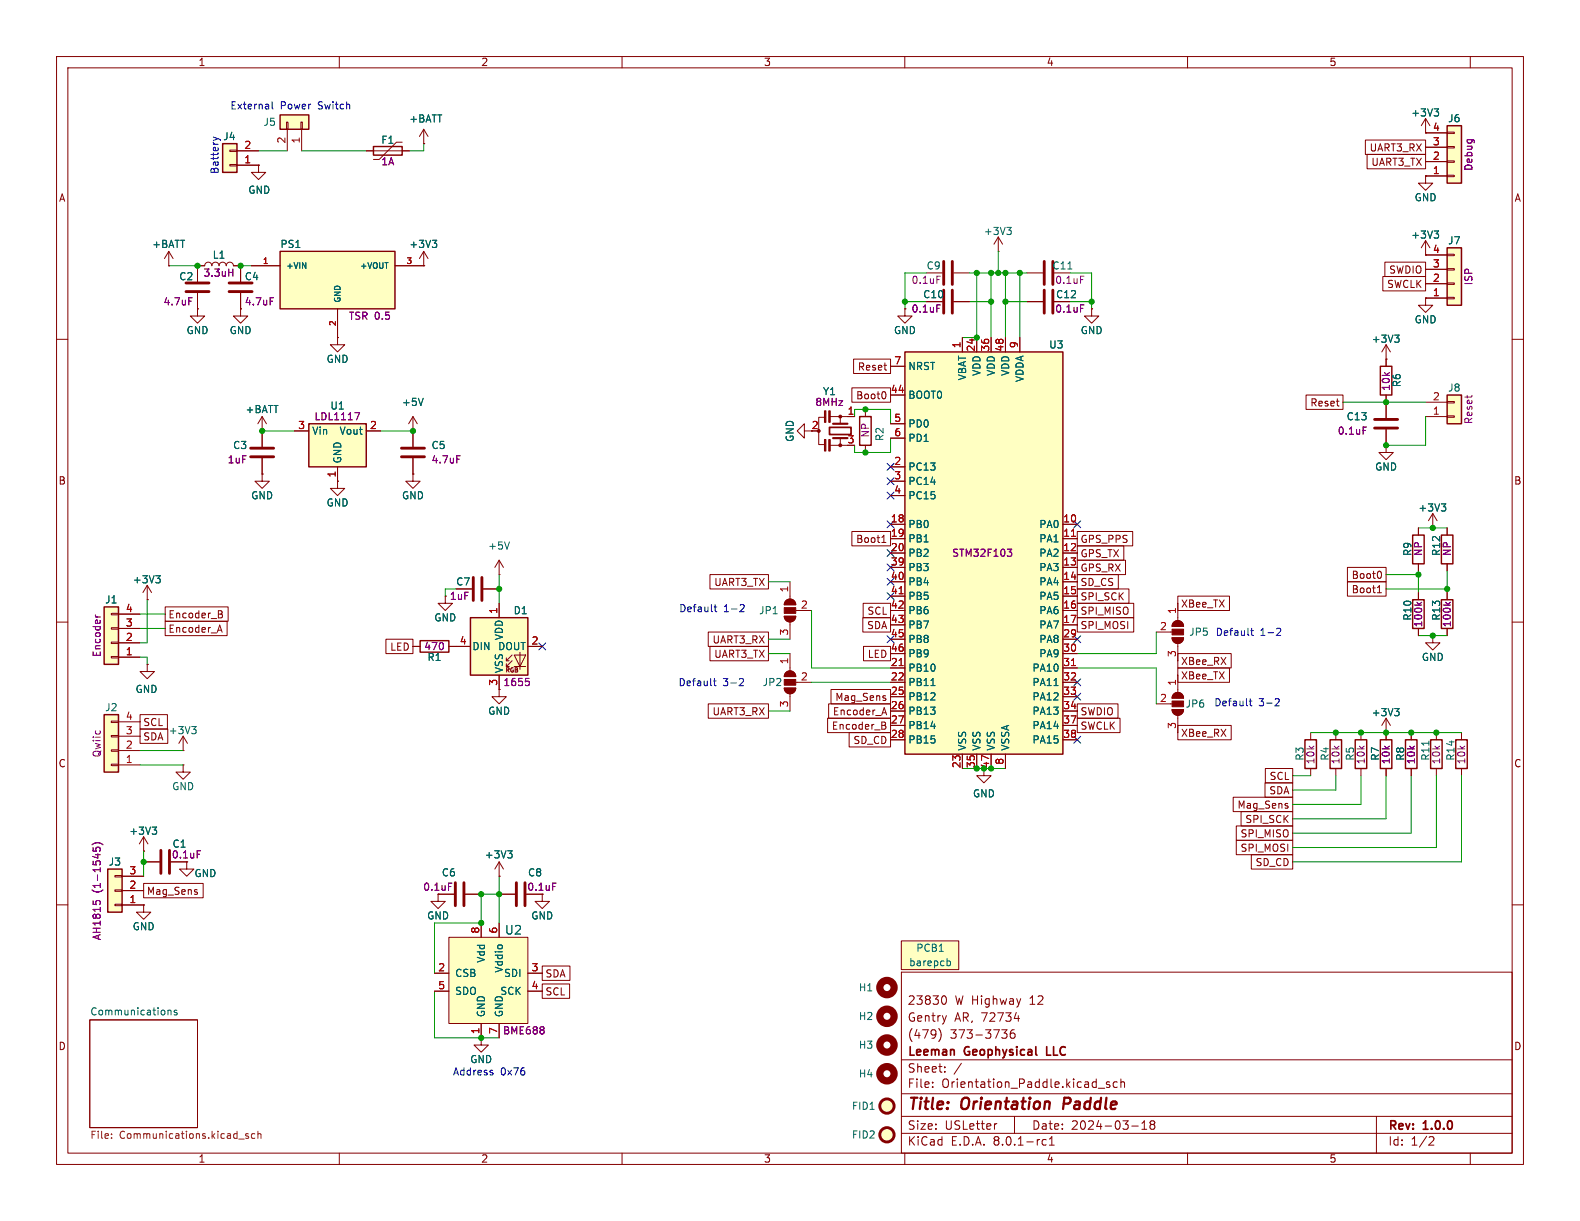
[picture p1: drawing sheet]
<svg xmlns="http://www.w3.org/2000/svg" width="279mm" height="216mm" viewBox="0 0 279 216" stroke-linecap="round" stroke-linejoin="round" font-family="sans-serif">
<defs><g id="words">
<g font-size="2.8" fill="#840000">
<text x="160.4" y="196.8">Title:</text>
<text x="170.1" y="196.8">Orientation</text>
<text x="188.9" y="196.8">Paddle</text>
</g>
<text font-size="2.1" fill="#006464" x="89.2" y="165.5">U2</text>
<g font-size="2.1" fill="#840000">
<text x="160.4" y="177.9">23830</text>
<text x="168.8" y="177.9">W Highway</text>
<text x="182.2" y="177.9">12</text>
<text x="160.4" y="183.9">(479)</text>
<text x="160.4" y="180.9">Gentry</text>
<text x="168" y="183.9">373-3736</text>
<text x="168.8" y="180.9">AR, 72734</text>
<text x="160.4" y="189.9">Sheet:</text>
<text x="160.4" y="187.1">Leeman</text>
<text x="170.6" y="187.1">Geophysical</text>
<text x="185.7" y="187.1">LLC</text>
<text x="160.4" y="192.6">File:</text>
<text x="166.5" y="192.6">Orientation_Paddle.kicad_sch</text>
<text x="160.4" y="202.8">KiCad</text>
<text x="160.4" y="200">Size:</text>
<text x="167.1" y="200">USLetter</text>
<text x="168.1" y="202.8">E.D.A.</text>
<text x="175.7" y="202.8">8.0.1-rc1</text>
<text x="182.4" y="200">Date:</text>
<text x="189.4" y="200">2024-03-18</text>
<text x="245.4" y="200.2">Rev:</text>
<text x="245.4" y="202.8">Id:</text>
<text x="249.5" y="202.8">1/2</text>
<text x="251.8" y="200.2">1.0.0</text>
</g>
<g font-size="1.8" fill="#840000">
<text x="35" y="11.9">1</text>
<text x="85" y="11.9">2</text>
<text x="135" y="11.9">3</text>
<text x="185" y="11.9">4</text>
<text x="235" y="11.9">5</text>
<text x="242.1" y="27">UART3_RX</text>
<text x="242.4" y="29.5">UART3_TX</text>
<text x="10.3" y="35.9">A</text>
<text x="267.7" y="35.9">A</text>
<text x="163.2" y="52.9">C10</text>
<text x="186.6" y="52.9">C12</text>
<text x="245.2" y="51.1">SWCLK</text>
<text x="245.5" y="48.6">SWDIO</text>
<text x="151.6" y="65.7">Reset</text>
<text x="151.3" y="70.8">Boot0</text>
<text x="231.6" y="72.1">Reset</text>
<text x="10.3" y="85.9">B</text>
<text x="267.7" y="85.9">B</text>
<text x="151.3" y="96.2">Boot1</text>
<text x="191" y="101.3">GPS_RX</text>
<text x="191" y="98.7">GPS_TX</text>
<text x="191" y="96.2">GPS_PPS</text>
<text x="126.2" y="103.8">UART3_TX</text>
<text x="191" y="106.4">SPI_SCK</text>
<text x="191" y="103.8">SD_CS</text>
<text x="208.8" y="107.6">XBee_TX</text>
<text x="238.9" y="102.6">Boot0</text>
<text x="238.9" y="105.1">Boot1</text>
<text x="29.7" y="109.5">Encoder_B</text>
<text x="29.7" y="112.1">Encoder_A</text>
<text x="125.9" y="114">UART3_RX</text>
<text x="153.2" y="111.4">SDA</text>
<text x="153.3" y="108.9">SCL</text>
<text x="191" y="108.9">SPI_MISO</text>
<text x="191" y="111.4">SPI_MOSI</text>
<text x="68.9" y="115.3">LED</text>
<text x="126.2" y="116.5">UART3_TX</text>
<text x="153.4" y="116.5">LED</text>
<text x="208.8" y="117.8">XBee_RX</text>
<text x="147.6" y="124.1">Mag_Sens</text>
<text x="208.8" y="120.3">XBee_TX</text>
<text x="25.2" y="128.6">SCL</text>
<text x="25.2" y="131.1">SDA</text>
<text x="125.9" y="126.7">UART3_RX</text>
<text x="147" y="129.2">Encoder_B</text>
<text x="147.2" y="126.7">Encoder_A</text>
<text x="150.8" y="131.8">SD_CD</text>
<text x="191" y="129.2">SWCLK</text>
<text x="191" y="126.7">SWDIO</text>
<text x="208.8" y="130.5">XBee_RX</text>
<text x="10.3" y="135.9">C</text>
<text x="267.7" y="135.9">C</text>
<text x="218.7" y="143.2">Mag_Sens</text>
<text x="224.4" y="140.7">SDA</text>
<text x="224.4" y="138.1">SCL</text>
<text x="219.3" y="148.3">SPI_MISO</text>
<text x="220.1" y="145.7">SPI_SCK</text>
<text x="30.3" y="152">0.1uF</text>
<text x="219.3" y="150.8">SPI_MOSI</text>
<text x="221.9" y="153.4">SD_CD</text>
<text x="25.9" y="158.4">Mag_Sens</text>
<text x="93.2" y="157.7">0.1uF</text>
<text x="96.4" y="173">SDA</text>
<text x="96.4" y="176.2">SCL</text>
<text x="10.3" y="185.9">D</text>
<text x="267.7" y="185.9">D</text>
<text x="35" y="205.8">1</text>
<text x="85" y="205.8">2</text>
<text x="135" y="205.8">3</text>
<text x="185" y="205.8">4</text>
<text x="235" y="205.8">5</text>
</g>
<g font-size="1.8" fill="#0000c2">
<text x="40.6" y="19.4">External</text>
<text x="49.6" y="19.4">Power</text>
<text x="56.3" y="19.4">Switch</text>
<text x="38.7" y="30.9" transform="rotate(-90 38.7 30.9)">Battery</text>
<text x="120" y="108.3">Default</text>
<text x="128" y="108.3">1-2</text>
<text x="214.9" y="112.5">Default</text>
<text x="222.8" y="112.5">1-2</text>
<text x="119.9" y="121.4">Default</text>
<text x="127.8" y="121.4">3-2</text>
<text x="214.6" y="125">Default</text>
<text x="222.6" y="125">3-2</text>
<text x="80" y="190.3">Address</text>
<text x="88.5" y="190.3">0x76</text>
</g>
<g font-size="1.8" fill="#006464">
<text x="46.5" y="22.5">J5</text>
<text x="72.3" y="21.9">+BATT</text>
<text x="249.5" y="20.8">+3V3</text>
<text x="256" y="21.8">J6</text>
<text x="39.4" y="25">J4</text>
<text x="67.3" y="25.6">F1</text>
<text x="43.8" y="34.5">GND</text>
<text x="250.1" y="35.8">GND</text>
<text x="173.9" y="41.8">+3V3</text>
<text x="26.8" y="44">+BATT</text>
<text x="37.5" y="45.9">L1</text>
<text x="49.5" y="44">PS1</text>
<text x="72.3" y="44">+3V3</text>
<text x="163.8" y="47.9">C9</text>
<text x="186" y="47.9">C11</text>
<text x="249.5" y="42.4">+3V3</text>
<text x="256" y="43.4">J7</text>
<text x="31.6" y="49.8">C2</text>
<text x="43.2" y="49.8">C4</text>
<text x="32.9" y="59.3">GND</text>
<text x="40.5" y="59.3">GND</text>
<text x="158" y="59.3">GND</text>
<text x="191" y="59.3">GND</text>
<text x="250.1" y="57.4">GND</text>
<text x="57.7" y="64.4">GND</text>
<text x="160.5" y="65.6">NRST</text>
<text x="185.4" y="61.8">U3</text>
<text x="242.5" y="60.8">+3V3</text>
<text x="71" y="72">+5V</text>
<text x="160.5" y="70.7">BOOT0</text>
<text x="171" y="67.4" transform="rotate(-90 171 67.4)">VBAT</text>
<text x="173.6" y="66.6" transform="rotate(-90 173.6 66.6)">VDD</text>
<text x="176.1" y="66.6" transform="rotate(-90 176.1 66.6)">VDD</text>
<text x="178.7" y="66.6" transform="rotate(-90 178.7 66.6)">VDD</text>
<text x="181.2" y="67.7" transform="rotate(-90 181.2 67.7)">VDDA</text>
<text x="247.9" y="68.6" transform="rotate(-90 247.9 68.6)">R6</text>
<text x="256" y="69.4">J8</text>
<text x="43.3" y="73.3">+BATT</text>
<text x="55.1" y="77.1">Vin</text>
<text x="59.9" y="77.1">Vout</text>
<text x="160.5" y="75.8">PD0</text>
<text x="238" y="74.5">C13</text>
<text x="41.1" y="79.6">C3</text>
<text x="60.6" y="82" transform="rotate(-90 60.6 82)">GND</text>
<text x="76.2" y="79.6">C5</text>
<text x="140.6" y="78.2" transform="rotate(-90 140.6 78.2)">GND</text>
<text x="156.4" y="78.1" transform="rotate(-90 156.4 78.1)">R2</text>
<text x="160.5" y="83.4">PC13</text>
<text x="160.5" y="78.3">PD1</text>
<text x="243.1" y="83.4">GND</text>
<text x="44.3" y="88.5">GND</text>
<text x="57.7" y="89.8">GND</text>
<text x="71" y="88.5">GND</text>
<text x="160.5" y="86">PC14</text>
<text x="160.5" y="88.5">PC15</text>
<text x="160.5" y="93.6">PB0</text>
<text x="183.7" y="93.6">PA0</text>
<text x="250.7" y="90.7">+3V3</text>
<text x="86.2" y="97.4">+5V</text>
<text x="160.5" y="96.1">PB1</text>
<text x="160.5" y="98.7">PB2</text>
<text x="160.5" y="101.2">PB3</text>
<text x="183.7" y="96.1">PA1</text>
<text x="183.7" y="98.7">PA2</text>
<text x="183.7" y="101.2">PA3</text>
<text x="254.9" y="98.4" transform="rotate(-90 254.9 98.4)">R12</text>
<text x="18.5" y="106.9">J1</text>
<text x="23.4" y="103.4">+3V3</text>
<text x="80.6" y="103.7">C7</text>
<text x="160.5" y="103.7">PB4</text>
<text x="160.5" y="106.3">PB5</text>
<text x="183.7" y="103.7">PA4</text>
<text x="183.7" y="106.3">PA5</text>
<text x="76.7" y="110.1">GND</text>
<text x="89.1" y="113.3" transform="rotate(-90 89.1 113.3)">VDD</text>
<text x="90.7" y="108.8">D1</text>
<text x="134.1" y="108.8">JP1</text>
<text x="160.5" y="108.8">PB6</text>
<text x="160.5" y="111.4">PB7</text>
<text x="160.5" y="113.9">PB8</text>
<text x="183.7" y="108.8">PA6</text>
<text x="183.7" y="111.4">PA7</text>
<text x="183.7" y="113.9">PA8</text>
<text x="210.2" y="112.6">JP5</text>
<text x="75.5" y="117.1">R1</text>
<text x="83.4" y="115.2">DIN</text>
<text x="88" y="115.2">DOUT</text>
<text x="89.1" y="119.1" transform="rotate(-90 89.1 119.1)">VSS</text>
<text x="160.5" y="119">PB10</text>
<text x="160.5" y="116.4">PB9</text>
<text x="182.5" y="119">PA10</text>
<text x="183.7" y="116.4">PA9</text>
<text x="251.3" y="117.1">GND</text>
<text x="18.5" y="126">J2</text>
<text x="23.9" y="122.7">GND</text>
<text x="134.8" y="121.5">JP2</text>
<text x="160.5" y="121.5">PB11</text>
<text x="160.5" y="124.1">PB12</text>
<text x="182.5" y="121.5">PA11</text>
<text x="182.5" y="124.1">PA12</text>
<text x="209.6" y="125.3">JP6</text>
<text x="29.7" y="130">+3V3</text>
<text x="86.2" y="126.6">GND</text>
<text x="160.5" y="126.6">PB13</text>
<text x="160.5" y="129.1">PB14</text>
<text x="160.5" y="131.7">PB15</text>
<text x="182.5" y="126.6">PA13</text>
<text x="182.5" y="129.1">PA14</text>
<text x="182.5" y="131.7">PA15</text>
<text x="242.5" y="126.8">+3V3</text>
<text x="171" y="132.8" transform="rotate(-90 171 132.8)">VSS</text>
<text x="173.6" y="132.8" transform="rotate(-90 173.6 132.8)">VSS</text>
<text x="176.1" y="132.8" transform="rotate(-90 176.1 132.8)">VSS</text>
<text x="178.7" y="132.8" transform="rotate(-90 178.7 132.8)">VSSA</text>
<text x="257.4" y="134.6" transform="rotate(-90 257.4 134.6)">R14</text>
<text x="30.3" y="139.9">GND</text>
<text x="172" y="141.2">GND</text>
<text x="22.8" y="147.8">+3V3</text>
<text x="19.1" y="153.3">J3</text>
<text x="34.3" y="155.3">GND</text>
<text x="78" y="155.2">C6</text>
<text x="85.6" y="152">+3V3</text>
<text x="93.3" y="155.2">C8</text>
<text x="23.4" y="164.7">GND</text>
<text x="75.4" y="162.8">GND</text>
<text x="93.8" y="162.8">GND</text>
<text x="80.4" y="172.9">CSB</text>
<text x="86" y="170.3" transform="rotate(-90 86 170.3)">Vdd</text>
<text x="89" y="172.9">SDI</text>
<text x="89.1" y="172.1" transform="rotate(-90 89.1 172.1)">Vddio</text>
<text x="160.7" y="171">barepcb</text>
<text x="161.9" y="168.5">PCB1</text>
<text x="15.9" y="179.6">Communications</text>
<text x="80.4" y="176.1">SDO</text>
<text x="86" y="180" transform="rotate(-90 86 180)">GND</text>
<text x="88.4" y="176.1">SCK</text>
<text x="89.1" y="180" transform="rotate(-90 89.1 180)">GND</text>
<text x="151.8" y="175.5">H1</text>
<text x="151.8" y="180.6">H2</text>
<text x="151.8" y="185.6">H3</text>
<text x="83.1" y="188.2">GND</text>
<text x="151.8" y="190.7">H4</text>
<text x="150.6" y="196.4">FID1</text>
<text x="150.6" y="201.5">FID2</text>
</g>
<g font-size="1.8" fill="#a90000">
<text x="253.3" y="23.2">4</text>
<text x="43.1" y="29">1</text>
<text x="43.1" y="26.4">2</text>
<text x="50.5" y="25.5" transform="rotate(-90 50.5 25.5)">2</text>
<text x="53.1" y="25.5" transform="rotate(-90 53.1 25.5)">1</text>
<text x="253.3" y="28.3">2</text>
<text x="253.3" y="25.8">3</text>
<text x="253.3" y="30.9">1</text>
<text x="253.3" y="47.4">3</text>
<text x="253.3" y="44.8">4</text>
<text x="253.3" y="52.5">1</text>
<text x="253.3" y="49.9">2</text>
<text x="158" y="64.5">7</text>
<text x="169.9" y="61.7" transform="rotate(-90 169.9 61.7)">1</text>
<text x="172.5" y="62.3" transform="rotate(-90 172.5 62.3)">24</text>
<text x="175" y="62.3" transform="rotate(-90 175 62.3)">36</text>
<text x="177.5" y="62.3" transform="rotate(-90 177.5 62.3)">48</text>
<text x="180.1" y="61.7" transform="rotate(-90 180.1 61.7)">9</text>
<text x="157.4" y="69.6">44</text>
<text x="253.3" y="70.9">2</text>
<text x="52.6" y="75.9">3</text>
<text x="65.3" y="75.9">2</text>
<text x="143.4" y="75.9">2</text>
<text x="149.8" y="73.4">1</text>
<text x="158" y="74.7">5</text>
<text x="158" y="77.2">6</text>
<text x="253.3" y="73.4">1</text>
<text x="149.8" y="78.5">3</text>
<text x="158" y="82.3">2</text>
<text x="59.4" y="84.5" transform="rotate(-90 59.4 84.5)">1</text>
<text x="158" y="84.8">3</text>
<text x="158" y="87.4">4</text>
<text x="157.4" y="92.5">18</text>
<text x="157.4" y="95">19</text>
<text x="187.9" y="92.5">10</text>
<text x="187.9" y="95">11</text>
<text x="157.4" y="97.5">20</text>
<text x="157.4" y="100.1">39</text>
<text x="187.9" y="97.5">12</text>
<text x="187.9" y="100.1">13</text>
<text x="139.4" y="104.8" transform="rotate(-90 139.4 104.8)">1</text>
<text x="141.5" y="107.7">2</text>
<text x="157.4" y="102.6">40</text>
<text x="157.4" y="105.2">41</text>
<text x="157.4" y="107.7">42</text>
<text x="187.9" y="102.6">14</text>
<text x="187.9" y="105.2">15</text>
<text x="187.9" y="107.7">16</text>
<text x="22.2" y="113.4">2</text>
<text x="22.2" y="110.9">3</text>
<text x="22.2" y="108.3">4</text>
<text x="88" y="108.7" transform="rotate(-90 88 108.7)">1</text>
<text x="139.4" y="112.5" transform="rotate(-90 139.4 112.5)">3</text>
<text x="157.4" y="110.2">43</text>
<text x="157.4" y="112.8">45</text>
<text x="187.9" y="110.2">17</text>
<text x="187.9" y="112.8">29</text>
<text x="205" y="111.5">2</text>
<text x="208" y="108.7" transform="rotate(-90 208 108.7)">1</text>
<text x="22.2" y="116">1</text>
<text x="81.2" y="114">4</text>
<text x="93.9" y="114">2</text>
<text x="139.4" y="117.5" transform="rotate(-90 139.4 117.5)">1</text>
<text x="157.4" y="117.9">21</text>
<text x="157.4" y="115.3">46</text>
<text x="187.9" y="115.3">30</text>
<text x="187.9" y="117.9">31</text>
<text x="208" y="116.3" transform="rotate(-90 208 116.3)">3</text>
<text x="88" y="121.4" transform="rotate(-90 88 121.4)">3</text>
<text x="139.4" y="125.2" transform="rotate(-90 139.4 125.2)">3</text>
<text x="141.5" y="120.4">2</text>
<text x="157.4" y="120.4">22</text>
<text x="157.4" y="122.9">25</text>
<text x="157.4" y="125.5">26</text>
<text x="187.9" y="120.4">32</text>
<text x="187.9" y="122.9">33</text>
<text x="187.9" y="125.5">34</text>
<text x="205" y="124.2">2</text>
<text x="208" y="121.4" transform="rotate(-90 208 121.4)">1</text>
<text x="22.2" y="129.9">3</text>
<text x="22.2" y="127.4">4</text>
<text x="157.4" y="128">27</text>
<text x="157.4" y="130.6">28</text>
<text x="187.9" y="128">37</text>
<text x="187.9" y="130.6">38</text>
<text x="208" y="129" transform="rotate(-90 208 129)">3</text>
<text x="22.2" y="135">1</text>
<text x="22.2" y="132.5">2</text>
<text x="169.9" y="135.9" transform="rotate(-90 169.9 135.9)">23</text>
<text x="172.5" y="135.9" transform="rotate(-90 172.5 135.9)">35</text>
<text x="177.5" y="135.3" transform="rotate(-90 177.5 135.3)">8</text>
<text x="22.8" y="154.7">3</text>
<text x="22.8" y="159.8">1</text>
<text x="22.8" y="157.2">2</text>
<text x="84.8" y="165.2" transform="rotate(-90 84.8 165.2)">8</text>
<text x="88" y="165.2" transform="rotate(-90 88 165.2)">6</text>
<text x="77.4" y="171.8">2</text>
<text x="93.9" y="171.8">3</text>
<text x="77.4" y="175">5</text>
<text x="93.9" y="175">4</text>
<text x="84.8" y="183" transform="rotate(-90 84.8 183)">1</text>
<text x="88" y="183" transform="rotate(-90 88 183)">7</text>
</g>
<g font-size="1.8" fill="#840084">
<text x="67.3" y="29.4">1A</text>
<text x="260.6" y="30.3" transform="rotate(-90 260.6 30.3)">Debug</text>
<text x="35.9" y="49.1">3.3uH</text>
<text x="161.1" y="50.4">0.1uF</text>
<text x="186.5" y="50.4">0.1uF</text>
<text x="260.6" y="50.5" transform="rotate(-90 260.6 50.5)">ISP</text>
<text x="28.8" y="54.2">4.7uF</text>
<text x="43.2" y="54.2">4.7uF</text>
<text x="61.6" y="56.7">TSR 0.5</text>
<text x="161.1" y="55.5">0.1uF</text>
<text x="186.5" y="55.5">0.1uF</text>
<text x="144.1" y="72">8MHz</text>
<text x="145.4" y="70.1">Y1</text>
<text x="246" y="69.2" transform="rotate(-90 246 69.2)">10k</text>
<text x="55.5" y="74.5">LDL1117</text>
<text x="58.3" y="72.6">U1</text>
<text x="153.9" y="77.5" transform="rotate(-90 153.9 77.5)">NP</text>
<text x="236.5" y="77.1">0.1uF</text>
<text x="260.6" y="75.1" transform="rotate(-90 260.6 75.1)">Reset</text>
<text x="40.2" y="82.1">1uF</text>
<text x="76.2" y="82.1">4.7uF</text>
<text x="168.3" y="98.7">STM32F103</text>
<text x="249.8" y="98.4" transform="rotate(-90 249.8 98.4)">R9</text>
<text x="251.7" y="98.4" transform="rotate(-90 251.7 98.4)">NP</text>
<text x="256.8" y="98.4" transform="rotate(-90 256.8 98.4)">NP</text>
<text x="79.5" y="106.3">1uF</text>
<text x="249.8" y="109.8" transform="rotate(-90 249.8 109.8)">R10</text>
<text x="251.7" y="111" transform="rotate(-90 251.7 111)">100k</text>
<text x="254.9" y="109.8" transform="rotate(-90 254.9 109.8)">R13</text>
<text x="256.8" y="111" transform="rotate(-90 256.8 111)">100k</text>
<text x="18" y="116.3" transform="rotate(-90 18 116.3)">Encoder</text>
<text x="74.9" y="115.2">470</text>
<text x="88.9" y="121.5">1655</text>
<text x="18" y="134" transform="rotate(-90 18 134)">Qwiic</text>
<text x="230.7" y="134.6" transform="rotate(-90 230.7 134.6)">R3</text>
<text x="232.6" y="135.2" transform="rotate(-90 232.6 135.2)">10k</text>
<text x="235.2" y="134.6" transform="rotate(-90 235.2 134.6)">R4</text>
<text x="237.1" y="135.2" transform="rotate(-90 237.1 135.2)">10k</text>
<text x="239.6" y="134.6" transform="rotate(-90 239.6 134.6)">R5</text>
<text x="241.5" y="135.2" transform="rotate(-90 241.5 135.2)">10k</text>
<text x="244.1" y="134.6" transform="rotate(-90 244.1 134.6)">R7</text>
<text x="246" y="135.2" transform="rotate(-90 246 135.2)">10k</text>
<text x="248.5" y="134.6" transform="rotate(-90 248.5 134.6)">R8</text>
<text x="250.4" y="135.2" transform="rotate(-90 250.4 135.2)">10k</text>
<text x="253" y="134.6" transform="rotate(-90 253 134.6)">R11</text>
<text x="254.9" y="135.2" transform="rotate(-90 254.9 135.2)">10k</text>
<text x="259.3" y="135.2" transform="rotate(-90 259.3 135.2)">10k</text>
<text x="30.4" y="150.1">C1</text>
<text x="18" y="157.9" transform="rotate(-90 18 157.9)">(1-1545)</text>
<text x="74.7" y="157.7">0.1uF</text>
<text x="18" y="166.4" transform="rotate(-90 18 166.4)">AH1815</text>
<text x="88.9" y="183.1">BME688</text>
</g>
<text font-size="1.8" fill="#009600" x="175" y="135.9" transform="rotate(-90 175 135.9)">47</text>
<g font-size="1.8" fill="#725600">
<text x="15.9" y="201.7">File:</text>
<text x="21.1" y="201.7">Communications.kicad_sch</text>
</g>
<g font-size="1.4" fill="#a90000">
<text x="46.4" y="46.7">1</text>
<text x="71.8" y="46.7">3</text>
<text x="59.4" y="57.8" transform="rotate(-90 59.4 57.8)">2</text>
</g>
<g font-size="1.4" fill="#006464">
<text x="50.5" y="47.7">+VIN</text>
<text x="63.5" y="47.7">+VOUT</text>
<text x="60.4" y="53.6" transform="rotate(-90 60.4 53.6)">GND</text>
</g>
<text font-size="1.1" fill="#840000" x="89.3" y="119.1">RGB</text>
</g></defs>
<g fill="none" stroke="#840000" stroke-width=".18">
<path d="M10 10h259.4v195.9h-259.4zM12 12h255.4v191.9h-255.4zM60 10v2M110 10v2M160 10v2M210 10v2M260 10v2M10 60h2M267.4 60h2M10 110h2M267.4 110h2M10 160h2"/>
<path d="M267.4 160h2M159.4 171.9h108v32h-108zM166.9 176.1a.81 .81 0 0 1 .5 .6 .81 .81 0 0 1-.3 .8l-.2 .1M180.1 179.6v1M15.9 180.3h19v19.1h-19zM159.4 197.4h108M159.4 193.4h108M159.4 187.4h108M164.9 192.1v.2M164.9 191.4v.1M166.1 181.9a1.74 1.74 0 0 1-.1 2.3M167.1 189.4v.2"/>
<path d="M167.1 188.7v.1M170 188l-1.3 1.9M176.3 198.7l-.3 .1M177.1 182.1h1l-.5 .6 .4 .1 .1 .5-.3 .3h-.4M179.4 182.1a.59 .59 0 0 0-.8 .6v.6l.2 .2 .4 .1 .2-.2 .1-.5-.1-.2h-.5l-.3 .2M179.4 180.1h.9M179.4 197.4v3M194.2 192.4h1.2M196.2 191.4l-.3-.1-.3 .2 .1 .2 .5 .2v.3h-.6M197.6 191.4l-.5-.1-.2 .3v.4l.1 .2h.6M198.2 191.4l.2-.1 .4 .1 .1 .9M198.2 190.8v1.5"/>
<path d="M200.1 199.1h1.2M201.9 199.7h.9M201.9 198.6l.5-.4v1.5M203.6 198.8l-.2 .3v.3l.2 .3 .5-.1 .1-.2-.1-.4-.2-.2M203.6 198.8l-.2-.3 .2-.3 .5 .1 .1 .2-.3 .3M203.6 198.8h.3M243.4 197.4v6.5M60 203.9v2M110 203.9v2M159.4 200.4h108M160 203.9v2M185 201.6l-.4-.1-.3 .3v.4l.1 .2h.6"/>
<path d="M185.6 202.5h.8M185.6 201.4l.4-.4v1.5M210 203.9v2M252.9 201l.5 .1 .2 .3-1 1.1h1M260 203.9v2"/>
</g>
<path d="M188.2 194.1l-.2 2" fill="none" stroke="#840000" stroke-width=".4"/>
<path d="M185.1 185.1v1.5h.7" fill="none" stroke="#840000" stroke-width=".3"/>
<path d="M29.7 178.6v.9M29.7 178.7l.2-.1 .3 .1v.8M31.3 178.7l-.3-.1-.2 .2 .1 .2 .4 .1v.3h-.5" fill="none" stroke="#006464" stroke-width=".18"/>
<path d="M19.7 201.2v.1M19.7 200.5v.1M42.2 201.4h1M43.9 200.5h-.3l-.2 .1 .1 .2 .4 .1v.3h-.5M45.1 200.5h-.4l-.2 .2 .1 .5h.5M45.6 200.6l.2-.1h.3l.1 .8M45.6 200v1.3" fill="none" stroke="#725600" stroke-width=".18"/>
<path d="M255.9 69.9h2.5v5h-2.5z" fill="#ffffc2"/>
<path d="M181.6 53.3h2.8M252.1 73.7h3.8M252.1 71.1h3.8M255.9 71h1.3v.2h-1.3zM255.9 73.5h1.3v.3h-1.3z" fill="none" stroke="#840000" stroke-width=".18"/>
<path d="M255.9 69.9h2.5v5h-2.5z" fill="none" stroke="#840000" stroke-width=".25"/>
<path d="M184.7 51.3v4.1M186.2 51.3v4.1" fill="none" stroke="#840000" stroke-width=".51"/>
<path d="M191.1 53.9h.6" fill="none" stroke="#840084" stroke-width=".18"/>
<circle cx="156.8" cy="174.6" r="1.27" fill="none" stroke="#840000" stroke-width="1.3"/>
<path d="M160 62.2h28v71.2h-28z" fill="#ffffc2"/>
<path d="M66 25.9h5.1v1.5h-5.1zM160 62.2h28v71.2h-28zM244.1 130.8h2v5.1h-2z" fill="none" stroke="#840000" stroke-width=".25"/>
<g fill="none" stroke="#840000" stroke-width=".18">
<path d="M64.8 26.7h7.6M71.1 25.1h-1l-3 3.1h-1.1M74.9 25.4h.1M74.9 22.9l-.7 1.2M74.9 22.9v2.5M74.9 22.9l.8 1.2M34.9 54.6v1.3h1.3l-1.3 1.3-1.2-1.3h1.2M34.9 54.6h.1M34.9 49.8v-2.8h1.3a.64 .64 0 0 1 .6-.6 .64 .64 0 0 1 .7 .6 .64 .64 0 0 1 .6-.6 .64 .64 0 0 1 .6 .6 .64 .64 0 0 1 .7-.6 .64 .64 0 0 1 .6 .6 .64 .64 0 0 1 .6-.6 .64 .64 0 0 1 .7 .6h1.2v2.8M34.9 51.8v2.8M42.5 54.6v1.3h1.3l-1.3 1.3-1.2-1.3h1.2M42.5 54.6h.1"/>
<path d="M42.5 51.8v2.8M170.2 59.7v2.5M172.7 59.7v2.5M175.3 59.7v2.5M177.8 59.7v2.5M180.3 59.7v2.5M181.6 48.3h2.8M193 54.6v1.3h1.3l-1.3 1.3-1.2-1.3h1.2M193 54.6h.1M252.1 45.1h.1M252.1 52.7v1.3h1.3l-1.3 1.2-1.3-1.2h1.3M252.1 52.7h.1"/>
<path d="M252.1 42.5l-.8 1.3M252.1 42.5v2.6M252.1 42.5l.8 1.3M46.4 76.2h.1M46.4 73.7l-.8 1.2M46.4 73.7v5.3M46.4 73.7l.7 1.2M157.5 69.9h2.5M157.5 74.9h2.5M157.5 77.5h2.5M157.5 64.8h2.5M46.4 83.8v1.3h-1.3l1.3 1.3 1.2-1.3h-1.2"/>
<path d="M46.4 83.8h.1M46.4 81v2.8M157.5 92.7h2.5M157.5 95.3h2.5M157.5 97.8h2.5M157.5 82.6h2.5M157.5 85.1h2.5M157.5 87.6h2.5M188 92.7h2.5M188 95.3h2.5M188 97.8h2.5M157.5 100.3h2.5"/>
<path d="M157.5 102.9h2.5M157.5 105.4h2.5M157.5 108h2.5M157.5 110.5h2.5M157.5 118.1h2.5M157.5 113h2.5M157.5 115.6h2.5M188 100.3h2.5M188 102.9h2.5M188 105.4h2.5M188 108h2.5M188 110.5h2.5"/>
<path d="M188 118.1h2.5M188 113h2.5M188 115.6h2.5M157.5 120.7h2.5M157.5 123.2h2.5M157.5 125.7h2.5M157.5 128.3h2.5M157.5 130.8h2.5M170.2 133.4v2.5M172.7 133.4v2.5M174 135.9v1.3h1.3l-1.3 1.2-1.3-1.2h1.3M175.3 133.4v2.5"/>
<path d="M177.8 133.4v2.5M188 120.7h2.5M188 123.2h2.5M188 125.7h2.5M188 128.3h2.5M188 130.8h2.5M245.1 129.5v1.3M245.1 135.9v1.3"/>
</g>
<path d="M189.5 94.8h.7M159 117.7h.7M159 105h.7M189.5 117.7h.7" fill="none" stroke="#a90000" stroke-width=".18"/>
<path d="M188.8 47.6h.8M253.6 40.8h.8l-.4 .5M254.2 41.3l.2 .3v.3l-.2 .2M164.6 121.2h.7M186.4 121.2h.7" fill="none" stroke="#006464" stroke-width=".18"/>
<path d="M33.4 52.6h.6M40.5 48.2h.7M41.2 47.6v1.2M47.8 52.6h.6M191.1 48.8h.6M178.1 97.1h.8l-.4 .5 .3 .1 .1 .4-.2 .3h-.4" fill="none" stroke="#840084" stroke-width=".18"/>
<path d="M32.9 51.6h4.1M32.9 50h4.1M40.5 51.6h4.1M40.5 50h4.1M184.7 46.2v4.1M186.2 46.2v4.1M44.3 79.2h4.1M44.3 80.8h4.1" fill="none" stroke="#840000" stroke-width=".51"/>
<circle cx="156.8" cy="179.7" r="1.27" fill="none" stroke="#840000" stroke-width="1.3"/>
<path d="M255.9 43.8h2.5v10.2h-2.5z" fill="#ffffc2"/>
<g fill="none" stroke="#840000" stroke-width=".18">
<path d="M252.1 31.1v1.3h1.3l-1.3 1.3-1.3-1.3h1.3M252.1 31.1h.1M29.8 47h.1M29.8 44.5l-.7 1.2M29.8 44.5v2.5M29.8 44.5l.8 1.2M252.1 52.7h3.8M252.1 50.2h3.8M252.1 47.6h3.8M252.1 45.1h3.8M255.9 45h1.3v.2h-1.3zM255.9 47.5h1.3v.3h-1.3z"/>
<path d="M255.9 50h1.3v.3h-1.3zM255.9 52.6h1.3v.2h-1.3z"/>
</g>
<path d="M255.9 43.8h2.5v10.2h-2.5z" fill="none" stroke="#840000" stroke-width=".25"/>
<path d="M159.4 166.4h10.1v5.1h-10.1z" fill="#ffffc2"/>
<path d="M252.1 23.5h.1M252.1 21l-.8 1.2M252.1 21v2.5M252.1 21l.8 1.2M153 72.4v1.3M153 78.7v1.3M159.4 166.4h10.1v5.1h-10.1z" fill="none" stroke="#840000" stroke-width=".18"/>
<path d="M253.6 19.2h.8l-.4 .5M254.2 19.7l.2 .3v.3l-.2 .2M167.6 169.9l.4 .1 .1 .2-.1 .4-.4 .2" fill="none" stroke="#006464" stroke-width=".18"/>
<path d="M152 73.7h2.1v5h-2.1z" fill="none" stroke="#840000" stroke-width=".25"/>
<path d="M255.9 22.2h2.5v10.2h-2.5z" fill="#ffffc2"/>
<path d="M252.1 31.1h3.8M252.1 28.6h3.8M252.1 26h3.8M252.1 23.5h3.8M255.9 23.4h1.3v.2h-1.3zM255.9 25.9h1.3v.3h-1.3zM255.9 28.4h1.3v.3h-1.3zM255.9 31h1.3v.2h-1.3z" fill="none" stroke="#840000" stroke-width=".18"/>
<path d="M255.9 22.2h2.5v10.2h-2.5z" fill="none" stroke="#840000" stroke-width=".25"/>
<path d="M49.5 20.3h5.1v2.6h-5.1z" fill="#ffffc2"/>
<path d="M45.7 29.2v1.3h1.3l-1.3 1.3-1.3-1.3h1.3M45.7 29.2h.1M50.7 21.6h.2v1.3h-.2zM50.8 22.9v3.8M53.2 21.6h.3v1.3h-.3zM53.3 22.9v3.8" fill="none" stroke="#840000" stroke-width=".18"/>
<path d="M49.5 20.3h5.1v2.6h-5.1z" fill="none" stroke="#840000" stroke-width=".25"/>
<path d="M39.4 25.4h2.5v5.1h-2.5z" fill="#ffffc2"/>
<g fill="none" stroke="#840000" stroke-width=".18">
<path d="M40.6 26.5h1.3v.3h-1.3zM40.6 29.1h1.3v.2h-1.3zM41.9 29.2h3.8M41.9 26.7h3.8M59.7 59.7v1.3h1.3l-1.3 1.2-1.3-1.2h1.3M59.7 59.7h.1M74.9 47h.1M74.9 44.5l-.7 1.2M74.9 44.5v2.5M74.9 44.5l.8 1.2M250.8 93.3v1.3M250.8 99.7v1.3"/>
<path d="M253.4 93.3h.1M253.4 90.8l-.8 1.3M253.4 90.8v2.5M253.4 90.8l.7 1.3M245.1 129.5h.1M245.1 127l.8 1.3M245.1 127v2.5M245.1 127l-.8 1.3"/>
</g>
<path d="M39.4 25.4h2.5v5.1h-2.5zM249.8 94.6h2v5.1h-2z" fill="none" stroke="#840000" stroke-width=".25"/>
<path d="M76.4 42.5h.8l-.4 .5M77 43l.2 .2v.3l-.2 .3M254.9 89.1h.8l-.5 .5M255.4 89.6l.3 .2v.3l-.3 .3M246.6 125.3h.8l-.4 .5M247.2 125.8l.2 .2v.3l-.2 .3" fill="none" stroke="#006464" stroke-width=".18"/>
<path d="M49.5 44.5h20.3v10.1h-20.3z" fill="#ffffc2"/>
<path d="M49.5 44.5h20.3v10.1h-20.3zM239.6 130.8h2.1v5.1h-2.1z" fill="none" stroke="#840000" stroke-width=".25"/>
<path d="M44.4 47h5.1M59.7 54.6v5.1M69.8 47h5.1M240.7 129.5v1.3M240.7 135.9v1.3" fill="none" stroke="#840000" stroke-width=".18"/>
<path d="M79.4 165.7h13.9v15.3h-13.9z" fill="#ffffc2"/>
<g fill="none" stroke="#840000" stroke-width=".18">
<path d="M25.4 152.4h2.8M33 152.4v1.3h1.3l-1.3 1.2-1.3-1.2h1.3M25.4 160v1.3h1.3l-1.3 1.3-1.3-1.3h1.3M25.4 160h.1M76.8 172.1h2.6M76.8 175.3h2.6M79.4 165.7h13.9v15.3h-13.9zM85.1 163.2v2.5M88.3 163.2v2.5M93.3 172.1h2.6M93.3 175.3h2.6M85.1 181v2.5"/>
<path d="M88.3 181v2.5"/>
</g>
<path d="M34.9 150.4h.6M96.2 181.7v.3M96.2 182.2v.5" fill="none" stroke="#840084" stroke-width=".18"/>
<path d="M28.4 150.4v4M30 150.4v4" fill="none" stroke="#840000" stroke-width=".51"/>
<path d="M19 153.7h2.6v7.6h-2.6z" fill="#ffffc2"/>
<path d="M249.8 106h2v5.1h-2zM254.9 106h2v5.1h-2zM19 153.7h2.6v7.6h-2.6z" fill="none" stroke="#840000" stroke-width=".25"/>
<g fill="none" stroke="#840000" stroke-width=".18">
<path d="M204.5 111.8h2.8M207.3 112.8h2a1.02 1.02 0 0 1-1 1 1.02 1.02 0 0 1-1-1zM207.6 110a1.02 1.02 0 0 1 1.1-.2 1.02 1.02 0 0 1 .6 .9h-2zM208.3 106.7v3M208.3 113.8v3M208.3 119.4v3M250.8 104.8v1.2M250.8 111.1v1.3M253.4 112.4v1.3h1.2l-1.2 1.2-1.3-1.2h1.3M253.4 112.4h.1M255.9 104.8v1.2M255.9 111.1v1.3"/>
<path d="M204.5 124.5h2.8M207.3 125.5h2a1.02 1.02 0 0 1-1 1 1.02 1.02 0 0 1-1-1zM207.6 122.7a1.02 1.02 0 0 1 1.1-.2 1.02 1.02 0 0 1 .6 .9h-2zM208.3 126.5v3M20.3 154.8h1.3v.3h-1.3zM20.3 157.4h1.3v.2h-1.3zM20.3 159.9h1.3v.2h-1.3zM21.6 157.5h3.8M21.6 154.9h3.8M80.3 158.1h-2.8v1.3h1.2l-1.2 1.3-1.3-1.3h1.3M82.3 158.1h2.8M21.6 160h3.8"/>
<path d="M85.1 183.5v1.3h1.3l-1.3 1.3-1.3-1.3h1.3M85.1 183.5h.1"/>
</g>
<path d="M250.6 106.5l.4 .5M251.4 106.5l-.5 .4M255.6 106.5l.5 .5M256.5 106.5l-.5 .4M16.3 149.4a1.46 1.46 0 0 1 1.9 0M16.5 149.9v.6h.6l-.2-.2 .1-.4 .2-.1 .4 .1 .1 .1-.1 .5M16.5 159.3v.6M16.9 159.5l.3-.3h.3l.2 .3M79.3 156.2h.6" fill="none" stroke="#840084" stroke-width=".18"/>
<g fill="none" stroke="#840000" stroke-width=".51">
<path d="M80.5 156.1v4M82 156.1v4"/>
<circle cx="156.8" cy="195.6" r="1.27"/>
<circle cx="156.8" cy="200.7" r="1.27"/>
</g>
<g fill="none" stroke="#840000" stroke-width="1.3">
<circle cx="156.8" cy="189.9" r="1.27"/>
<circle cx="156.8" cy="184.8" r="1.27"/>
</g>
<g fill="#ffffc2" stroke="#ffffc2" stroke-width=".18">
<circle cx="156.8" cy="195.6" r="1.27"/>
<circle cx="156.8" cy="200.7" r="1.27"/>
</g>
<g fill="#840000" stroke="#840000" stroke-width=".18">
<path d="M207.6 122.7a1.02 1.02 0 0 1 1.1-.2 1.02 1.02 0 0 1 .6 .9h-2z"/>
<path d="M207.3 124h2v1h-2z"/>
<path d="M207.3 125.5h2a1.02 1.02 0 0 1-1 1 1.02 1.02 0 0 1-1-1z"/>
<path d="M207.6 110a1.02 1.02 0 0 1 1.1-.2 1.02 1.02 0 0 1 .6 .9h-2z"/>
<path d="M207.3 111.3h2v1h-2z"/>
<path d="M207.3 112.8h2a1.02 1.02 0 0 1-1 1 1.02 1.02 0 0 1-1-1z"/>
</g>
<path d="M83.2 109.2h10.1v10.2h-10.1z" fill="#ffffc2"/>
<g fill="none" stroke="#840000" stroke-width=".18">
<path d="M160 54.6v1.3h1.3l-1.3 1.3-1.3-1.3h1.3M160 54.6h.1M163.8 48.3h2.8M168.7 48.3h2.7M168.7 53.3h2.7M176.5 44.5h.1M176.5 41.9l-.7 1.3M176.5 41.9v2.6M176.5 41.9l.8 1.3M73 76.2h.1M73 73.7l.8 1.2M73 73.7v5.3"/>
<path d="M73 73.7l-.7 1.2M142.2 76.2v-1.3l-1.2 1.3 1.2 1.3v-1.3h1.3M145.9 73.8h-1.1v4.8h1M146.8 73.7h4.3M146.8 78.7h3.1M148.6 73.7v1.1M148.6 77.5v1.2M245.1 78.7v1.3h-1.3l1.3 1.3 1.3-1.3h-1.3M245.1 78.7h.1M245.1 63.5h.1M245.1 61v3.8M245.1 69.9v4"/>
<path d="M245.1 75.9v2.8M245.1 61l.8 1.2M245.1 61l-.8 1.2M59.7 85.1v1.3h-1.3l1.3 1.2 1.3-1.2h-1.3M59.7 85.1h.1M73 83.8v1.3h-1.2l1.2 1.3 1.3-1.3h-1.3M73 83.8h.1M73 81v2.8M255.9 93.3v1.3M255.9 99.7v1.3M80.6 114.3h2.6M88.3 106.7v2.5"/>
<path d="M88.3 119.4v2.5M89.5 117.9h.5M89.5 116.8h.5M90.6 116.8l-1.1 1.1v-.6M90.6 115.8l-1.1 1v-.5M90.9 115.8h2.1l-1.1 2.1zM90.9 117.9h2.1M91.9 115.3v3.1M93.3 114.3h2.6M138.7 109h2a1.02 1.02 0 0 1-1 1 1.02 1.02 0 0 1-1-1zM139 106.2a1.02 1.02 0 0 1 1.1-.2 1.02 1.02 0 0 1 .6 .9h-2zM139 118.9a1.02 1.02 0 0 1 1.1-.2 1.02 1.02 0 0 1 .6 .9h-2z"/>
<path d="M139.7 102.9v3M139.7 110v3M139.7 115.6v3M140.7 108h2.8M138.7 121.7h2a1.02 1.02 0 0 1-1 1 1.02 1.02 0 0 1-1-1zM139.7 122.7v3M140.7 120.7h2.8M231.8 129.5v1.3M231.8 135.9v1.3M236.2 129.5v1.3M236.2 135.9v1.3M249.6 129.5v1.3"/>
<path d="M249.6 135.9v1.3M254 129.5v1.3M254 135.9v1.3M258.4 129.5v1.3M258.4 135.9v1.3M25.4 150.5h.1M25.4 148l-.8 1.2M25.4 148v2.5M25.4 148l.8 1.2M88.3 154.9h.1M88.3 152.4v2.5M88.3 152.4l-.8 1.3"/>
<path d="M88.3 152.4l.7 1.3M88.3 158.1h2.8M95.9 158.1v1.3h1.3l-1.3 1.3-1.3-1.3h1.3"/>
</g>
<path d="M244.1 64.8h2v5.1h-2zM254.9 94.6h2v5.1h-2zM83.2 109.2h10.1v10.2h-10.1zM230.8 130.8h2v5.1h-2zM235.2 130.8h2v5.1h-2zM248.5 130.8h2.1v5.1h-2.1zM253 130.8h2v5.1h-2zM257.4 130.8h2.1v5.1h-2.1z" fill="none" stroke="#840000" stroke-width=".25"/>
<path d="M165.7 48.8h.6M165.7 53.9h.6M241 75.5h.6M80.8 80.6h.6M93 120h.6M93.4 120.4l.2 .3v.3l-.2 .2M97.7 156.2h.6" fill="none" stroke="#840084" stroke-width=".18"/>
<path d="M178 40.2h.8l-.4 .5M178.6 40.7l.2 .2v.3l-.2 .3M246.6 59.3h.8l-.4 .4M247.2 59.7l.2 .3v.3l-.2 .2M74.8 70.4l-.4 1.3M252.7 131.1v.7M26.9 146.2h.8l-.4 .5M27.5 146.7l.2 .3v.3l-.2 .2M89.8 150.4h.8l-.5 .5M90.3 150.9l.3 .3v.3l-.3 .2" fill="none" stroke="#006464" stroke-width=".18"/>
<path d="M166.9 46.2v4.1M166.9 51.3v4.1M168.4 46.2v4.1M168.4 51.3v4.1M71 79.2h4.1M243.1 75.7h4M243.1 74.2h4M71 80.8h4.1M91.3 156.1v4M92.8 156.1v4" fill="none" stroke="#840000" stroke-width=".51"/>
<g fill="#840000" stroke="#840000" stroke-width=".18">
<path d="M139 106.2a1.02 1.02 0 0 1 1.1-.2 1.02 1.02 0 0 1 .6 .9h-2z"/>
<path d="M138.7 107.4h2v1.1h-2z"/>
<path d="M138.7 109h2a1.02 1.02 0 0 1-1 1 1.02 1.02 0 0 1-1-1z"/>
<path d="M139 118.9a1.02 1.02 0 0 1 1.1-.2 1.02 1.02 0 0 1 .6 .9h-2z"/>
<path d="M138.7 120.1h2v1.1h-2z"/>
<path d="M138.7 121.7h2a1.02 1.02 0 0 1-1 1 1.02 1.02 0 0 1-1-1z"/>
<path d="M145.8 72.6h.2v2.1h-.2z"/>
<path d="M146.6 72.6h.2v2.1h-.2z"/>
<path d="M145.8 77.7h.2v2.1h-.2z"/>
<path d="M146.6 77.7h.2v2.1h-.2z"/>
<circle cx="148.6" cy="73.7" r=".25"/>
<circle cx="144.8" cy="76.2" r=".25"/>
<circle cx="148.6" cy="78.7" r=".25"/>
</g>
<path d="M146.7 75.6h3.8v1.2h-3.8z" fill="none" stroke="#840000" stroke-width=".3"/>
<path d="M147.3 74.9h2.6M147.3 77.5h2.6" fill="none" stroke="#840000" stroke-width=".38"/>
<path d="M54.6 74.9h10.2v7.7h-10.2z" fill="#ffffc2"/>
<path d="M54.6 74.9h10.2v7.7h-10.2z" fill="none" stroke="#840000" stroke-width=".25"/>
<path d="M52.1 76.2h2.5M64.8 76.2h2.5M59.7 82.6v2.5M88.3 121.9v1.3h1.2l-1.2 1.3-1.3-1.3h1.3M88.3 121.9h.1" fill="none" stroke="#840000" stroke-width=".18"/>
<path d="M62.7 73h.9l-.6 1.2" fill="none" stroke="#840084" stroke-width=".18"/>
<path d="M18.4 107.3h2.6v10.2h-2.6z" fill="#ffffc2"/>
<path d="M19.7 108.5h1.3v.2h-1.3zM19.7 111h1.3v.3h-1.3zM19.7 113.5h1.3v.3h-1.3zM19.7 116.1h1.3v.2h-1.3zM21 116.2h3.8M21 113.7h3.8M21 111.1h3.8M21 108.6h3.8M26 106h.1M26 103.5l-.7 1.3M26 103.5v2.5M26 103.5l.8 1.3" fill="none" stroke="#840000" stroke-width=".18"/>
<path d="M18.4 107.3h2.6v10.2h-2.6z" fill="none" stroke="#840000" stroke-width=".25"/>
<path d="M16.9 108.7l.2 .4" fill="none" stroke="#840084" stroke-width=".18"/>
<path d="M27.5 101.8h.8l-.4 .5M28.1 102.3l.2 .2v.3l-.2 .3" fill="none" stroke="#006464" stroke-width=".18"/>
<path d="M18.4 126.4h2.6v10.1h-2.6z" fill="#ffffc2"/>
<g fill="none" stroke="#840000" stroke-width=".18">
<path d="M41.9 26.7h3.8M41.9 29.2h3.8M45.7 29.2h.1M64.8 26.7h1.2M71.1 26.7h1.3M74.9 25.4h.1M241.4 24.8h10.7v2.5h-10.7zM241.8 27.3h10.3v2.5h-10.3zM252.1 23.5h.1M252.1 31.1h.1M252.1 31.1h3.8M252.1 28.6h3.8"/>
<path d="M252.1 26h3.8M252.1 23.5h3.8M29.8 47h.1M34.9 54.6h.1M34.9 51.8v2.8M36.2 47h-1.3v2.8M41.3 47h1.2v2.8M42.5 54.6h.1M42.5 51.8v2.8M44.4 47h5.1M59.7 59.7h.1M59.7 54.6v5.1"/>
<path d="M69.8 47h5.1M74.9 47h.1M160 54.6h.1M168.7 53.3h2.7M170.2 59.7v2.5M172.7 59.7v2.5M175.3 59.7v2.5M177.8 59.7v2.5M180.3 59.7v2.5M181.6 53.3h2.8M193 54.6h.1M244.5 48.9h7.6v2.5h-7.6z"/>
<path d="M244.9 46.4h7.2v2.5h-7.2zM252.1 52.7h.1M252.1 45.1h.1M252.1 52.7h3.8M252.1 50.2h3.8M252.1 47.6h3.8M252.1 45.1h3.8M46.4 76.2h.1M46.4 76.2v2.8M52.1 76.2h2.5M64.8 76.2h2.5M73 76.2h.1"/>
<path d="M73 76.2v2.8M149.9 73.7h1.2M150.6 68.6h6.9v2.5h-6.9zM150.9 63.5h6.6v2.5h-6.6zM156.4 69.3a.79 .79 0 0 1 0 1.2M157.5 69.9h2.5M157.5 74.9h2.5M157.5 77.5h2.5M157.5 64.8h2.5M231 69.8h6.5v2.6h-6.5zM245.1 78.7h.1M245.1 63.5h.1"/>
<path d="M245.1 63.5v1.3M245.1 69.9v4M245.1 75.9v2.8M46.4 83.8h.1M46.4 81v2.8M59.7 85.1h.1M59.7 82.6v2.5M73 83.8h.1M73 81v2.8M88.3 99.1l.7 1.2M88.3 99.1v2.5M88.3 99.1l-.8 1.2"/>
<path d="M150.6 94h6.9v2.5h-6.9zM155.9 95.9h.8M156.2 94.8l.1-.1v1.2M157.5 92.7h2.5M157.5 95.3h2.5M157.5 97.8h2.5M157.5 82.6h2.5M157.5 85.1h2.5M157.5 87.6h2.5M188 92.7h2.5M188 95.3h2.5M188 97.8h2.5"/>
<path d="M190.5 99.1h8.5v2.5h-8.5zM190.5 96.5h8.2v2.6h-8.2zM190.5 94h9.8v2.5h-9.8zM250.8 93.3v1.3M250.8 99.7v1.3M253.4 93.3h.1M255.9 93.3v1.3M255.9 99.7v1.3M21 108.6h3.8M21 116.2h3.8M21 113.7h3.8M21 111.1h3.8"/>
<path d="M26 117.5v1.2h-1.2l1.2 1.3 1.3-1.3h-1.3M26 117.5h.1M26 106h.1M29.2 107.3h11.1v2.6h-11.1zM29.2 109.9h11v2.5h-11zM38.6 111.4h.6M38.6 108l.6 .1 .1 .2-.3 .3M38.6 108.6h.4M38.9 110.5l.4 1.3M39 108.6l.3 .2v.3l-.7 .2M68.2 113h4.8v2.6h-4.8zM73 114.3h1.3"/>
<path d="M78.7 105.4v1.3h1.3l-1.3 1.3-1.2-1.3h1.2M78.7 105.4h.1M79.4 114.3h3.8M80.6 104.1h2.8M85.5 104.1h2.8M88.3 101.6h.1M88.3 106.7v2.5M88.3 119.4v2.5M93.3 114.3h2.6M125.2 111.8h10.7v2.5h-10.7zM125.5 114.3h10.4v2.5h-10.4zM125.5 101.6h10.4v2.5h-10.4z"/>
<path d="M152.6 109.2h4.9v2.6h-4.9zM152.6 106.7h4.9v2.5h-4.9zM152.7 114.3h4.8v2.5h-4.8zM157.5 100.3h2.5M157.5 102.9h2.5M157.5 105.4h2.5M157.5 108h2.5M157.5 110.5h2.5M157.5 118.1h2.5M157.5 113h2.5M157.5 115.6h2.5M188 100.3h2.5"/>
<path d="M188 102.9h2.5M188 105.4h2.5M188 108h2.5M188 110.5h2.5M188 118.1h2.5M188 113h2.5M188 115.6h2.5M190.5 106.7h10v2.5h-10zM190.5 109.2h10v2.6h-10zM190.5 104.1h9.1v2.6h-9.1zM190.5 101.6h7.3v2.5h-7.3zM208.3 118.1h9.1v2.6h-9.1z"/>
<path d="M208.3 115.6h9.4v2.5h-9.4zM208.3 105.4h9.1v2.6h-9.1zM238.3 100.3h6.8v2.6h-6.8zM238.3 102.9h6.8v2.5h-6.8zM243.6 104.8h.7M243.8 103.7l.1-.2v1.3M244 101a.79 .79 0 0 1 0 1.3M250.8 104.8v1.2M250.8 111.1v1.3M253.4 112.4h.1M255.9 104.8v1.2M255.9 111.1v1.3"/>
<path d="M19.7 127.5h1.3v.3h-1.3zM19.7 130h1.3v.3h-1.3zM19.7 132.6h1.3v.2h-1.3zM19.7 135.1h1.3v.3h-1.3zM21 135.3h3.8M21 132.7h3.8M21 130.2h3.8M21 127.6h3.8M24.8 126.4h4.8v2.5h-4.8zM24.8 128.9h4.9v2.5h-4.9zM32.4 132.7h.1M32.4 135.3v1.2h1.3l-1.3 1.3-1.3-1.3h1.3"/>
<path d="M32.4 135.3h.1M32.4 130.2l-.8 1.2M32.4 130.2v2.5M32.4 130.2l.7 1.2M88.3 121.9h.1M125.2 124.5h10.7v2.5h-10.7zM146.3 127h11.2v2.5h-11.2zM146.5 124.5h11v2.5h-11zM147 121.9h10.5v2.6h-10.5zM150.2 129.5h7.3v2.6h-7.3zM155.9 127.7l.6 .1 .1 .2-.2 .3M155.9 128.3h.5"/>
<path d="M156.1 126h.6M156.4 128.3l.3 .2-.1 .3-.7 .1M156.4 125.1l.4 1.3M156.6 123.5v.3M157.5 120.7h2.5M157.5 123.2h2.5M157.5 125.7h2.5M157.5 128.3h2.5M157.5 130.8h2.5M170.2 133.4v2.5M172.7 133.4v2.5M175.3 133.4v2.5"/>
<path d="M177.8 133.4v2.5M188 120.7h2.5M188 123.2h2.5M188 125.7h2.5M188 128.3h2.5M188 130.8h2.5M190.5 127h7.6v2.5h-7.6zM190.5 124.5h7.2v2.5h-7.2zM208.3 128.3h9.4v2.5h-9.4zM223.7 138.4h4.9v2.6h-4.9zM223.8 135.9h4.8v2.5h-4.8zM245.1 129.5h.1"/>
<path d="M245.1 129.5v1.3M245.1 135.9v1.3M249.6 129.5v1.3M249.6 135.9v1.3M21.6 157.5h3.8M21.6 154.9h3.8M25.4 156.2h10.5v2.6h-10.5zM25.4 150.5h.1M25.4 152.4h2.8M34.9 157.8v.3M77.5 158.1h2.8M82.3 158.1h2.8"/>
<path d="M88.3 154.9h.1M88.3 158.1h2.8M218.1 141h10.5v2.5h-10.5zM218.6 146h10v2.6h-10zM218.6 148.6h10v2.5h-10zM219.5 143.5h9.1v2.6h-9.1zM221.3 151.1h7.3v2.6h-7.3zM227.7 142.5v.3M21.6 160h3.8M25.4 160h.1M76.8 172.1h2.6M76.8 175.3h2.6"/>
<path d="M85.1 163.2v2.5M88.3 163.2v2.5M93.3 172.1h2.6M93.3 175.3h2.6M95.9 170.8h4.9v2.6h-4.9zM95.9 174h4.8v2.5h-4.8zM85.1 183.5h.1M85.1 181v2.5M88.3 181v2.5"/>
</g>
<path d="M74.3 113.3h5.1v2h-5.1zM18.4 126.4h2.6v10.1h-2.6z" fill="none" stroke="#840000" stroke-width=".25"/>
<g fill="none" stroke="#006464" stroke-width=".18">
<path d="M253.6 19.2h.8l-.4 .5M254.2 19.7l.2 .3v.3l-.2 .2M76.4 42.5h.8l-.4 .5M77 43l.2 .2v.3l-.2 .3M246.6 59.3h.8l-.4 .4M247.2 59.7l.2 .3v.3l-.2 .2M253.6 40.8h.8l-.4 .5M254.2 41.3l.2 .3v.3l-.2 .2M74.8 70.4l-.4 1.3M90.1 95.8l-.4 1.3M254.9 89.1h.8l-.5 .5M255.4 89.6l.3 .2v.3l-.3 .3"/>
<path d="M27.5 101.8h.8l-.4 .5M28.1 102.3l.2 .2v.3l-.2 .3M33.9 128.5h.8l-.4 .5M34.4 129l.3 .2v.3l-.3 .2M164.6 121.2h.7M186.4 121.2h.7M246.6 125.3h.8l-.4 .5M247.2 125.8l.2 .2v.3l-.2 .3M26.9 146.2h.8l-.4 .5M27.5 146.7l.2 .3v.3l-.2 .2M89.8 150.4h.8l-.5 .5M90.3 150.9l.3 .3v.3l-.3 .2"/>
</g>
<path d="M83.7 102.1v4.1M85.2 102.1v4.1" fill="none" stroke="#840000" stroke-width=".51"/>
<g fill="none" stroke="#0000c2" stroke-width=".18">
<path d="M48.1 18v1.1l.2 .2M37.7 24.2l.9 .3M38.6 24.5l-.9 .3M38.6 24.5l.3 .2M126.3 107.3h.5M126.3 120v1.1l.3 .2M126.5 106.9v1.1l.3 .2M130.9 107l.5-.1 .2 .4-.8 .9h.8M221.2 111.5h.4M221.3 111.1v1.1l.3 .2M225.8 111.2l.4-.1 .3 .4-.8 .9h.8M126.2 120.4h.4"/>
<path d="M130.8 120h.4l.3 .3-.8 1h.8M220.9 124h.5M221.1 123.5v1.1l.3 .2M225.6 123.6l.4-.1 .2 .4-.8 .9h.8M87 189.7l.2 .1-.2 .3M87 189.2l.1 .1"/>
</g>
<g fill="none" stroke="#009600" stroke-width=".18">
<path d="M45.7 26.7h5.1M53.3 26.7h11.5M74.9 25.4v1.3h-2.5M29.8 47h5.1M42.5 47h1.9M160 53.3h3.8M163.8 48.3h-3.8v6.3M171.4 53.3h3.9M171.4 48.3h10.2M172.7 48.3v11.4h-2.5M175.3 48.3v11.4M176.5 44.5v3.8"/>
<path d="M177.8 53.3h3.8M177.8 48.3v11.4M180.3 48.3v11.4M189.2 53.3h3.8M189.2 48.3h3.8v6.3M46.4 76.2h5.7M67.3 76.2h5.7M151.1 73.7v-1.3h6.4v2.5M157.5 77.5v2.5h-6.4v-1.3M237.5 71.1h14.6M252.1 73.7v5h-7M250.8 93.3h5.1"/>
<path d="M24.8 111.1h4.4M24.8 108.6h4.4M24.8 116.2h1.2v1.3M26 106v7.7h-1.2M80.6 104.1h-1.9v1.3M88.3 101.6v5.1M135.9 115.6h3.8M135.9 113h3.8M135.9 102.9h3.8M143.5 108v10.1h14M190.5 118.1h14v6.4M204.5 111.8v3.8h-14"/>
<path d="M245.1 104.1h10.8M245.1 101.6h5.7M250.8 101v3.8M250.8 112.4h5.1M255.9 101v3.8M24.8 132.7h7.6M24.8 135.3h7.6M135.9 125.7h3.8M143.5 120.7h14M170.2 135.9h3.8M175.3 135.9h2.5M228.6 137.2h3.2"/>
<path d="M231.8 129.5h26.6M236.2 137.2v2.5h-7.6M240.7 137.2v5h-12.1M245.1 137.2v7.6h-16.5M249.6 137.2v10.1h-21M254 137.2v12.7h-25.4M258.4 137.2v15.2h-29.8M25.4 150.5v4.4M88.3 154.9v8.3M88.3 158.1h-3.2v5.1h-8.3v8.9M76.8 175.3v8.2h11.5"/>
</g>
<g fill="none" stroke="#000084" stroke-width=".18">
<path d="M156.9 92.1l1.2 1.2M156.9 97.2l1.2 1.2M156.9 99.7l1.2 1.2M156.9 87l1.2 1.2M156.9 81.9l1.2 1.3M156.9 84.5l1.2 1.2M158.1 92.1l-1.2 1.2M158.1 97.2l-1.2 1.2M158.1 99.7l-1.2 1.2M158.1 87l-1.2 1.2M158.1 81.9l-1.2 1.3M158.1 84.5l-1.2 1.2"/>
<path d="M189.9 92.1l1.2 1.2M191.1 92.1l-1.2 1.2M95.3 113.7l1.2 1.2M96.5 113.7l-1.2 1.2M156.9 112.4l1.2 1.2M156.9 104.8l1.2 1.2M156.9 102.3l1.2 1.2M158.1 112.4l-1.2 1.2M158.1 104.8l-1.2 1.2M158.1 102.3l-1.2 1.2M189.9 112.4l1.2 1.2M191.1 112.4l-1.2 1.2"/>
<path d="M189.9 122.6l1.2 1.2M189.9 120l1.2 1.3M189.9 130.2l1.2 1.2M191.1 122.6l-1.2 1.2M191.1 120l-1.2 1.3M191.1 130.2l-1.2 1.2"/>
</g>
<g fill="none" stroke="#840084" stroke-width=".18">
<path d="M33.4 52.6h.6M40.5 48.2h.7M41.2 47.6v1.2M47.8 52.6h.6M165.7 53.9h.6M191.1 53.9h.6M62.7 73h.9l-.6 1.2M241 75.5h.6M80.8 80.6h.6M178.1 97.1h.8l-.4 .5 .3 .1 .1 .4-.2 .3h-.4M16.9 108.7l.2 .4M93 120h.6"/>
<path d="M250.6 106.5l.4 .5M251.4 106.5l-.5 .4M255.6 106.5l.5 .5M256.5 106.5l-.5 .4M93.4 120.4l.2 .3v.3l-.2 .2M16.3 149.4a1.46 1.46 0 0 1 1.9 0M16.5 149.9v.6h.6l-.2-.2 .1-.4 .2-.1 .4 .1 .1 .1-.1 .5M16.5 159.3v.6M16.9 159.5l.3-.3h.3l.2 .3M34.9 150.4h.6M79.3 156.2h.6M97.7 156.2h.6"/>
<path d="M96.2 181.7v.3M96.2 182.2v.5"/>
</g>
<path d="M189.5 94.8h.7M159 117.7h.7M159 105h.7M189.5 117.7h.7" fill="none" stroke="#a90000" stroke-width=".18"/>
<g fill="#009600" stroke="#009600" stroke-width=".18">
<circle cx="175.3" cy="135.9" r=".46"/>
<circle cx="153" cy="72.4" r=".46"/>
<circle cx="249.6" cy="129.5" r=".46"/>
<circle cx="254" cy="129.5" r=".46"/>
<circle cx="250.8" cy="101.6" r=".46"/>
<circle cx="253.4" cy="112.4" r=".46"/>
<circle cx="177.8" cy="48.3" r=".46"/>
<circle cx="177.8" cy="53.3" r=".46"/>
<circle cx="180.3" cy="48.3" r=".46"/>
<circle cx="193" cy="53.3" r=".46"/>
<circle cx="245.1" cy="129.5" r=".46"/>
<circle cx="236.2" cy="129.5" r=".46"/>
<circle cx="240.7" cy="129.5" r=".46"/>
<circle cx="172.7" cy="135.9" r=".46"/>
<circle cx="245.1" cy="78.7" r=".46"/>
<circle cx="253.4" cy="93.3" r=".46"/>
<circle cx="255.9" cy="104.1" r=".46"/>
<circle cx="245.1" cy="71.1" r=".46"/>
<circle cx="160" cy="53.3" r=".46"/>
<circle cx="175.3" cy="53.3" r=".46"/>
<circle cx="176.5" cy="48.3" r=".46"/>
<circle cx="172.7" cy="48.3" r=".46"/>
<circle cx="175.3" cy="48.3" r=".46"/>
<circle cx="172.7" cy="59.7" r=".46"/>
<circle cx="153" cy="80" r=".46"/>
<circle cx="73" cy="76.2" r=".46"/>
<circle cx="88.3" cy="104.1" r=".46"/>
<circle cx="46.4" cy="76.2" r=".46"/>
<circle cx="34.9" cy="47" r=".46"/>
<circle cx="42.5" cy="47" r=".46"/>
<circle cx="85.1" cy="163.2" r=".46"/>
<circle cx="25.4" cy="152.4" r=".46"/>
<circle cx="85.1" cy="158.1" r=".46"/>
<circle cx="85.1" cy="183.5" r=".46"/>
<circle cx="88.3" cy="158.1" r=".46"/>
</g>
<use href="#words"/>
</svg>
